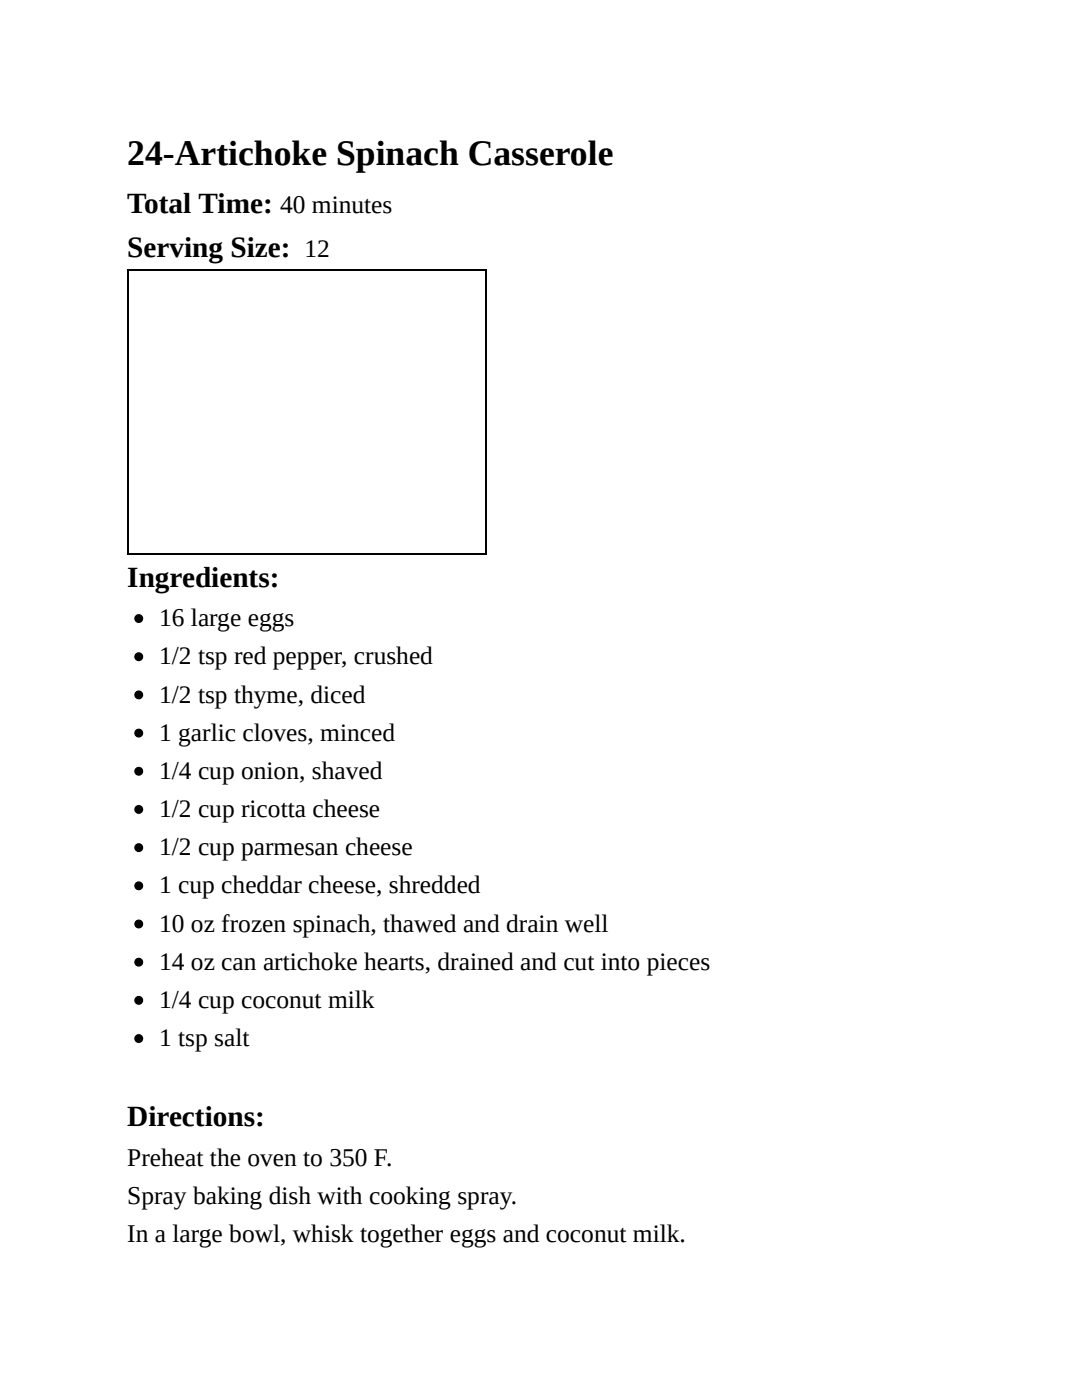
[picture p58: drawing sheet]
<svg xmlns="http://www.w3.org/2000/svg" width="216mm" height="279mm" viewBox="0 0 216 279" stroke-linecap="round" stroke-linejoin="round" font-family="sans-serif">
<defs><g id="words">
<text font-size="7.1" x="25.4" y="33">24-Artichoke Spinach Casserole</text>
<g font-size="5.8">
<text x="25.4" y="42.4">Total Time:</text>
<text x="25.4" y="51.3">Serving Size:</text>
<text x="25.4" y="117.1">Ingredients:</text>
<text x="25.4" y="224.8">Directions:</text>
</g>
<g font-size="5.1">
<text x="55.9" y="42.4">40 minutes</text>
<text x="60.7" y="51.3">12</text>
<text x="31.7" y="125">16 large eggs</text>
<text x="31.7" y="132.6">1/2 tsp red pepper, crushed</text>
<text x="31.7" y="140.2">1/2 tsp thyme, diced</text>
<text x="31.7" y="147.8">1 garlic cloves, minced</text>
<text x="31.7" y="155.4">1/4 cup onion, shaved</text>
<text x="31.7" y="163.1">1/2 cup ricotta cheese</text>
<text x="31.7" y="170.7">1/2 cup parmesan cheese</text>
<text x="31.7" y="178.3">1 cup cheddar cheese, shredded</text>
<text x="31.7" y="185.9">10 oz frozen spinach, thawed and drain well</text>
<text x="31.7" y="193.5">14 oz can artichoke hearts, drained and cut into pieces</text>
<text x="31.7" y="201.2">1/4 cup coconut milk</text>
<text x="31.7" y="208.8">1 tsp salt</text>
<text x="25.4" y="232.7">Preheat the oven to 350 F.</text>
<text x="25.4" y="240.3">Spray baking dish with cooking spray.</text>
<text x="25.4" y="247.9">In a large bowl, whisk together eggs and coconut milk.</text>
</g>
</g></defs>
<path d="M25.4 54h71.6M25.5 53.8v56.9M96.9 53.8v56.9M25.4 110.6h71.6" fill="none" stroke="#000" stroke-width=".25"/>
<g fill="#000" stroke="#000" stroke-width=".25">
<circle cx="27.7" cy="131.1" r=".76"/>
<circle cx="27.7" cy="138.7" r=".76"/>
<circle cx="27.7" cy="123.4" r=".76"/>
<circle cx="27.7" cy="146.3" r=".76"/>
<circle cx="27.7" cy="153.9" r=".76"/>
<circle cx="27.7" cy="161.5" r=".76"/>
<circle cx="27.7" cy="169.2" r=".76"/>
<circle cx="27.7" cy="176.8" r=".76"/>
<circle cx="27.7" cy="192" r=".76"/>
<circle cx="27.7" cy="199.6" r=".76"/>
<circle cx="27.7" cy="184.4" r=".76"/>
<circle cx="27.7" cy="207.3" r=".76"/>
</g>
<use href="#words"/>
</svg>
